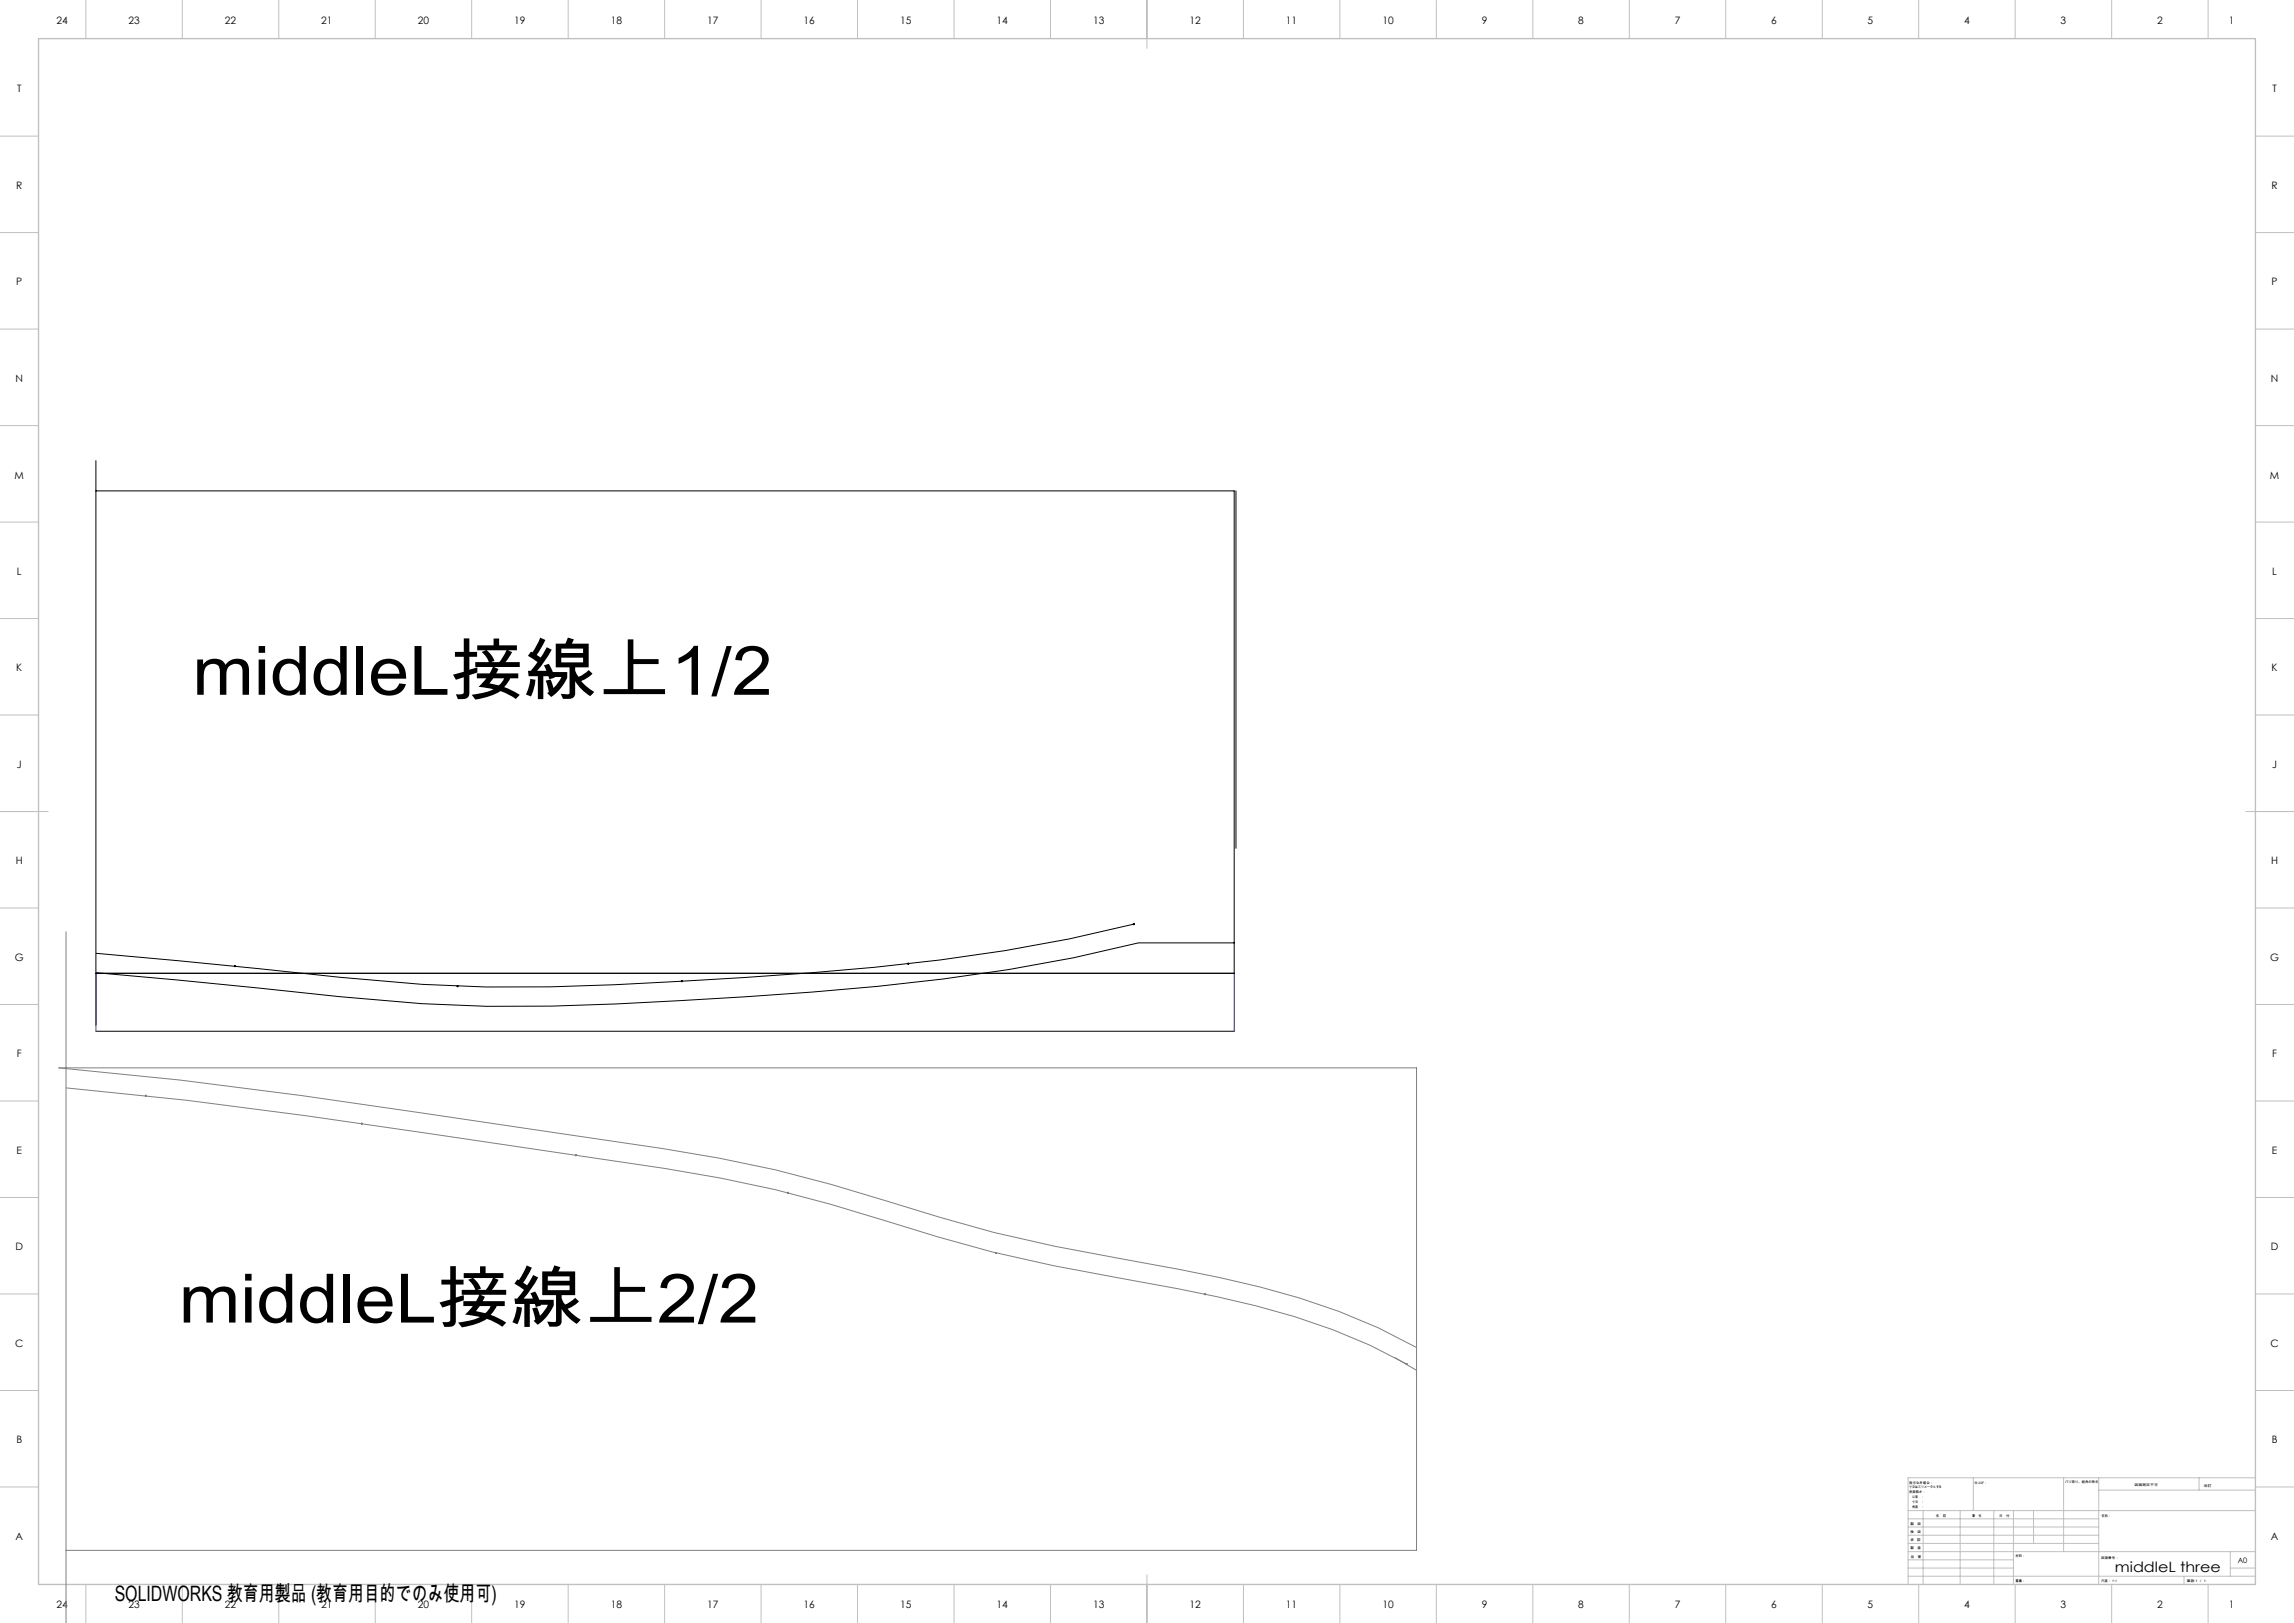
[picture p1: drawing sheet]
<svg xmlns="http://www.w3.org/2000/svg" width="1189mm" height="841mm" viewBox="0 0 1189 841" stroke-linecap="round" stroke-linejoin="round" font-family="sans-serif">
<defs><g id="words">
<g font-size="35.3">
<text x="100" y="360">middleL接線上1/2</text>
<text x="93" y="685">middleL接線上2/2</text>
</g>
<text font-size="11" x="59" y="830">SOLIDWORKS 教育用製品 (教育用目的でのみ使用可)</text>
<text font-size="7.4" x="1096" y="815">middleL three</text>
<g font-size="5.3">
<text x="29" y="12">24</text>
<text x="67" y="12">23</text>
<text x="117" y="12">22</text>
<text x="167" y="12">21</text>
<text x="217" y="12">20</text>
<text x="267" y="12">19</text>
<text x="317" y="12">18</text>
<text x="367" y="12">17</text>
<text x="417" y="12">16</text>
<text x="467" y="12">15</text>
<text x="517" y="12">14</text>
<text x="567" y="12">13</text>
<text x="617" y="12">12</text>
<text x="667" y="12">11</text>
<text x="717" y="12">10</text>
<text x="768" y="12">9</text>
<text x="818" y="12">8</text>
<text x="868" y="12">7</text>
<text x="918" y="12">6</text>
<text x="968" y="12">5</text>
<text x="1018" y="12">4</text>
<text x="1068" y="12">3</text>
<text x="1118" y="12">2</text>
<text x="1155" y="12">1</text>
<text x="9" y="48">T</text>
<text x="1178" y="48">T</text>
<text x="8" y="98">R</text>
<text x="1177" y="98">R</text>
<text x="8" y="148">P</text>
<text x="1177" y="148">P</text>
<text x="8" y="198">N</text>
<text x="1177" y="198">N</text>
<text x="8" y="248">M</text>
<text x="1177" y="248">M</text>
<text x="9" y="298">L</text>
<text x="1178" y="298">L</text>
<text x="8" y="348">K</text>
<text x="1177" y="348">K</text>
<text x="9" y="398">J</text>
<text x="1178" y="398">J</text>
<text x="8" y="448">H</text>
<text x="1177" y="448">H</text>
<text x="8" y="498">G</text>
<text x="1177" y="498">G</text>
<text x="9" y="548">F</text>
<text x="1178" y="548">F</text>
<text x="9" y="598">E</text>
<text x="1178" y="598">E</text>
<text x="8" y="648">D</text>
<text x="1177" y="648">D</text>
<text x="8" y="698">C</text>
<text x="1177" y="698">C</text>
<text x="8" y="748">B</text>
<text x="1177" y="748">B</text>
<text x="8" y="798">A</text>
<text x="1177" y="798">A</text>
<text x="29" y="833">24</text>
<text x="67" y="833">23</text>
<text x="117" y="833">22</text>
<text x="167" y="833">21</text>
<text x="217" y="833">20</text>
<text x="267" y="833">19</text>
<text x="317" y="833">18</text>
<text x="367" y="833">17</text>
<text x="417" y="833">16</text>
<text x="467" y="833">15</text>
<text x="517" y="833">14</text>
<text x="567" y="833">13</text>
<text x="617" y="833">12</text>
<text x="667" y="833">11</text>
<text x="717" y="833">10</text>
<text x="768" y="833">9</text>
<text x="818" y="833">8</text>
<text x="868" y="833">7</text>
<text x="918" y="833">6</text>
<text x="968" y="833">5</text>
<text x="1018" y="833">4</text>
<text x="1068" y="833">3</text>
<text x="1118" y="833">2</text>
<text x="1155" y="833">1</text>
</g>
<text font-size="3.9" x="1160" y="810">A0</text>
<g font-size="1.7">
<text x="990" y="769">指示なき場合：</text>
<text x="990" y="771">寸法はミリメータとする</text>
<text x="990" y="774">表面粗さ：</text>
<text x="1023" y="769">仕上げ：</text>
<text x="1070" y="769">バリ取り、鋭角の除去</text>
<text x="1106" y="770">図面測定不可</text>
<text x="1142" y="770">改訂</text>
<text x="990" y="776">公差　：</text>
<text x="990" y="779">寸法　：</text>
<text x="990" y="781">角度　：</text>
<text x="990" y="790">製　図</text>
<text x="1003" y="786">名　前</text>
<text x="1019" y="786">署　名</text>
<text x="1036" y="786">日　付</text>
<text x="1089" y="786">名称：</text>
<text x="990" y="794">検　図</text>
<text x="990" y="799">承　認</text>
<text x="990" y="803">製　産</text>
<text x="990" y="807">品　管</text>
<text x="1045" y="807">材料：</text>
<text x="1089" y="808">図面番号：</text>
<text x="1045" y="820">重量：</text>
<text x="1089" y="820">尺度： 1:1</text>
<text x="1133" y="820">葉数 1 ／ 1</text>
</g>
</g></defs>
<g fill="none" stroke="#000" stroke-width=".52">
<path d="M50 239v292M50 254h590v250h-590M641 254v186M587 479h1M588 478v1M588 479a951 951 0 0 1-168 25 2992 2992 0 0 1-135 7h-33l-33-1-169-16M588 479h-1M470 499h1M470 499l1 1M471 499v1M471 499l-1 1M640 489h-50a965 965 0 0 1-169 25l-34 2a1817 1817 0 0 1-135 5l-33-1-43-4-126-12"/>
<path d="M121 501h1M121 500l1 1M122 500v1M122 500l-1 1M237 511h1M237 511h.1M237 511v1M353 508h1M353 508l1 1M353 508v1M354 508l-1 1M50 534h590"/>
</g>
<g fill="none" stroke="#808080" stroke-width=".52">
<path d="M34 483v358M34 564l62 6 63 8 185 27a683 683 0 0 1 114 27 765 765 0 0 0 120 30 758 758 0 0 1 93 20l20 7 19 8 19 10M75 568h1M75 567l1 1M76 567v1M76 567l-1 1M187 582h1M187 582l1 1M188 582v1M188 582l-1 1M298 599h1M298 598l1 1"/>
<path d="M298 598v1M299 598l-1 1M408 618h1M408 618v1M409 618h-1M516 649h1M516 649l1 1M516 649v1M517 649l-1 1M624 671h1M624 670l1 1M625 670v1"/>
<path d="M625 670l-1 1M734 698a342 342 0 0 0-102-36l-53-10a766 766 0 0 1-120-30 687 687 0 0 0-116-27l-187-27-63-8-63-7h704v250h-700M723 704l11 6M729 707h1M729 706v1"/>
</g>
<path d="M50 504v30M640 504v30" fill="none" stroke="#00f" stroke-width=".52"/>
<g fill="none" stroke="#c0c0c0" stroke-width=".52">
<path d="M44 0v20M94 0v20M144 0v20M194 0v20M244 0v20M294 0v20M344 0v20M394 0v20M444 0v20M494 0v20M544 0v20M594 0v25"/>
<path d="M644 0v20M694 0v20M744 0v20M794 0v20M844 0v20M894 0v20M944 0v20M994 0v20M1044 0v20M1094 0v20M1144 0v20M0 71h20"/>
<path d="M1169 71h20M0 121h20M1169 121h20M0 171h20M1169 171h20M0 221h20M1169 221h20M0 271h20M1169 271h20M0 321h20M1169 321h20M0 371h20"/>
<path d="M1169 371h20M0 421h25M1164 421h25M0 471h20M1169 471h20M0 521h20M1169 521h20M0 571h20M1169 571h20M0 621h20M1169 621h20M0 671h20"/>
<path d="M1169 671h20M0 721h20M1169 721h20M0 771h20M1023 766v17M1070 766v38M1088 766v55M1088 772h81M1140 766v6M1169 766h-180v55M1169 771h20M989 783h180"/>
<path d="M989 800h99M989 796h99M989 791h99M989 787h99M997 783v38M1016 783v38M1033 783v38M1044 783v38M1054 783v17M594 816v25M989 817h180M989 813h55"/>
<path d="M989 808h55M989 804h180M1132 817v4M1156 813h13M1156 804v13M44 821v20M94 821v20M144 821v20M194 821v20M244 821v20M294 821v20M344 821v20"/>
<path d="M394 821v20M444 821v20M494 821v20M544 821v20M644 821v20M694 821v20M744 821v20M794 821v20M844 821v20M894 821v20M944 821v20M994 821v20"/>
<path d="M1044 821v20M1094 821v20M1144 821v20"/>
</g>
<path d="M20 20h1149v801h-1149z" fill="none" stroke="#c0c0c0" stroke-width=".7"/>
<use href="#words"/>
</svg>
